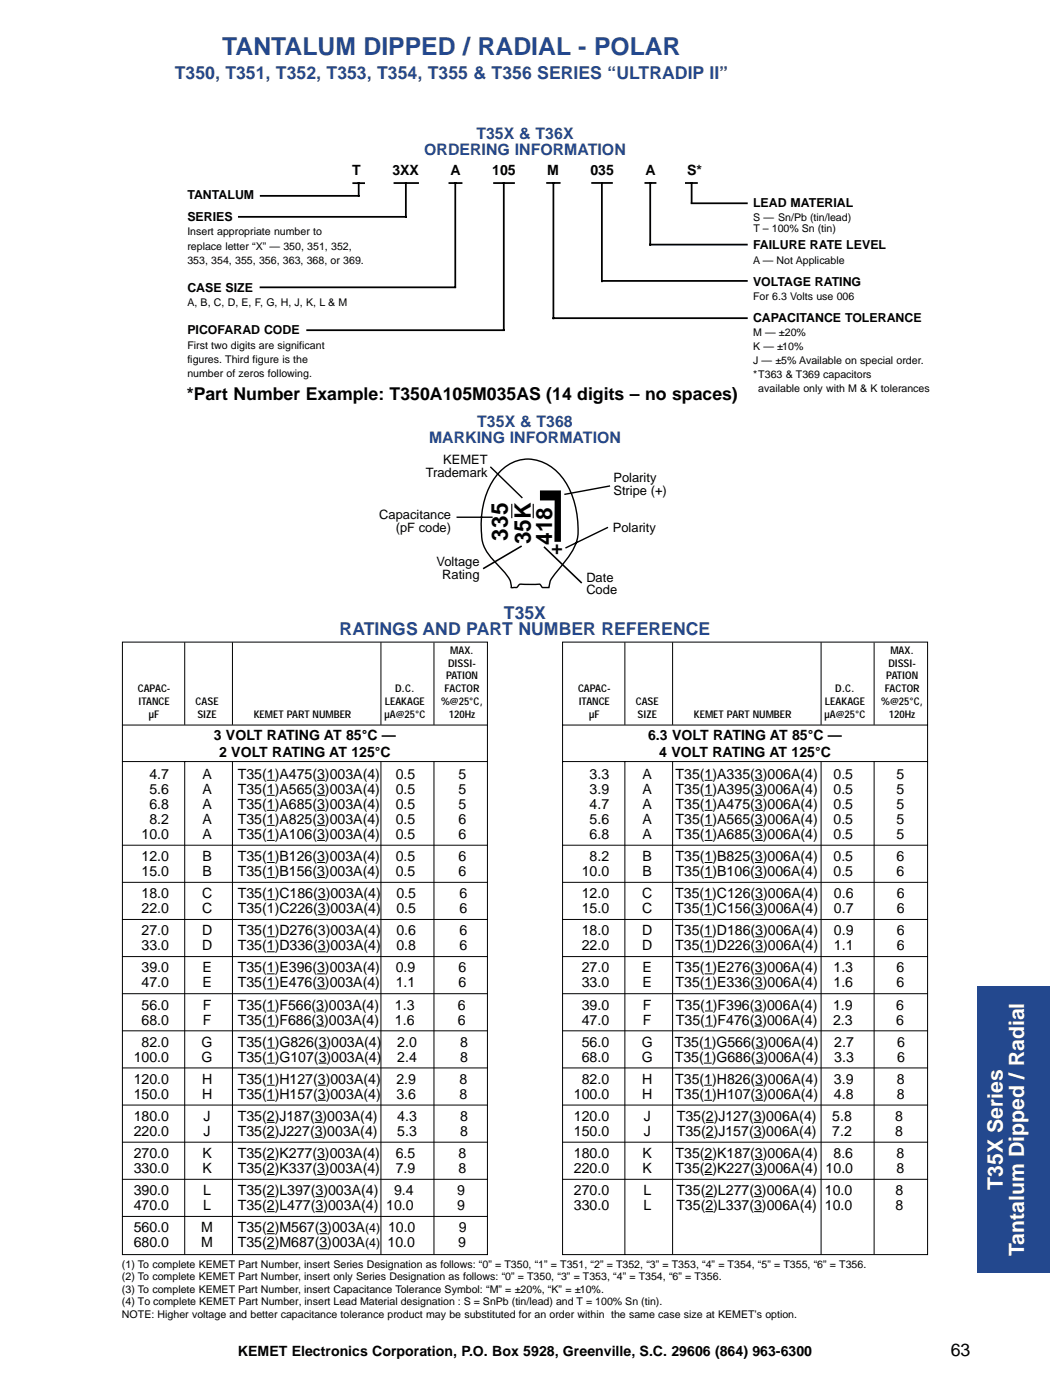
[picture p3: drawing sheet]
<svg xmlns="http://www.w3.org/2000/svg" width="210mm" height="279mm" viewBox="0 0 210 279" stroke-linecap="round" stroke-linejoin="round" font-family="sans-serif">
<defs><g id="words">
<text font-size="4.9" fill="#23488e" x="44.3" y="10.9">TANTALUM DIPPED / RADIAL - POLAR</text>
<g font-size="4.5">
<text x="101.4" y="107.9" transform="rotate(-90 101.4 107.9)">335</text>
<text x="105.9" y="108.7" transform="rotate(-90 105.9 108.7)">35K</text>
<text x="110.2" y="108.7" transform="rotate(-90 110.2 108.7)">418</text>
</g>
<text font-size="4.4" x="109.9" y="110.7">+</text>
<g font-size="4.2" fill="#fff">
<text x="200.2" y="237.5" transform="rotate(-90 200.2 237.5)">T35X Series</text>
<text x="204.4" y="250.7" transform="rotate(-90 204.4 250.7)">Tantalum Dipped / Radial</text>
</g>
<g font-size="3.5" fill="#23488e">
<text x="34.9" y="15.8">T350, T351, T352, T353, T354, T355 &amp; T356 SERIES “ULTRADIP II”</text>
<text x="100.6" y="123.6">T35X</text>
<text x="67.8" y="126.7">RATINGS AND PART NUMBER REFERENCE</text>
</g>
<g font-size="3.5">
<text x="37.3" y="79.8">*Part Number Example: T350A105M035AS (14 digits – no spaces)</text>
<text x="189.8" y="270.7">63</text>
</g>
<g font-size="3.2" fill="#23488e">
<text x="95.1" y="27.7">T35X &amp; T36X</text>
<text x="84.7" y="30.9">ORDERING INFORMATION</text>
<text x="85.6" y="88.4">MARKING INFORMATION</text>
<text x="95.2" y="85.2">T35X &amp; T368</text>
</g>
<g font-size="2.8">
<text x="70.3" y="34.9">T</text>
<text x="78.3" y="34.9">3XX</text>
<text x="89.9" y="34.9">A</text>
<text x="98.2" y="34.9">105</text>
<text x="109.2" y="34.9">M</text>
<text x="117.8" y="34.9">035</text>
<text x="128.8" y="34.9">A</text>
<text x="137.1" y="34.9">S*</text>
<text x="42.7" y="147.6">3 VOLT RATING AT 85°C —</text>
<text x="129.3" y="147.6">6.3 VOLT RATING AT 85°C —</text>
<text x="29.8" y="155.4">4.7</text>
<text x="40.4" y="155.4">A</text>
<text x="43.7" y="151">2 VOLT RATING AT 125°C</text>
<text x="47.4" y="155.4">T35(1)A475(3)003A(4)</text>
<text x="79" y="155.4">0.5</text>
<text x="91.5" y="155.4">5</text>
<text x="117.7" y="155.4">3.3</text>
<text x="128.2" y="155.4">A</text>
<text x="131.6" y="151">4 VOLT RATING AT 125°C</text>
<text x="134.8" y="155.4">T35(1)A335(3)006A(4)</text>
<text x="166.3" y="155.4">0.5</text>
<text x="178.9" y="155.4">5</text>
<text x="29.8" y="158.4">5.6</text>
<text x="29.8" y="161.4">6.8</text>
<text x="40.4" y="158.4">A</text>
<text x="40.4" y="161.4">A</text>
<text x="47.4" y="158.4">T35(1)A565(3)003A(4)</text>
<text x="47.4" y="161.4">T35(1)A685(3)003A(4)</text>
<text x="79" y="158.4">0.5</text>
<text x="79" y="161.4">0.5</text>
<text x="91.5" y="158.4">5</text>
<text x="91.5" y="161.4">5</text>
<text x="117.7" y="158.4">3.9</text>
<text x="117.7" y="161.4">4.7</text>
<text x="128.2" y="158.4">A</text>
<text x="128.2" y="161.4">A</text>
<text x="134.8" y="158.4">T35(1)A395(3)006A(4)</text>
<text x="134.8" y="161.4">T35(1)A475(3)006A(4)</text>
<text x="166.3" y="158.4">0.5</text>
<text x="166.3" y="161.4">0.5</text>
<text x="178.9" y="158.4">5</text>
<text x="178.9" y="161.4">5</text>
<text x="28.3" y="167.4">10.0</text>
<text x="29.8" y="164.4">8.2</text>
<text x="40.4" y="164.4">A</text>
<text x="40.4" y="167.4">A</text>
<text x="47.4" y="167.4">T35(1)A106(3)003A(4)</text>
<text x="47.4" y="164.4">T35(1)A825(3)003A(4)</text>
<text x="79" y="164.4">0.5</text>
<text x="79" y="167.4">0.5</text>
<text x="91.5" y="164.4">6</text>
<text x="91.5" y="167.4">6</text>
<text x="117.7" y="164.4">5.6</text>
<text x="117.7" y="167.4">6.8</text>
<text x="128.2" y="164.4">A</text>
<text x="128.2" y="167.4">A</text>
<text x="134.8" y="164.4">T35(1)A565(3)006A(4)</text>
<text x="134.8" y="167.4">T35(1)A685(3)006A(4)</text>
<text x="166.3" y="164.4">0.5</text>
<text x="166.3" y="167.4">0.5</text>
<text x="178.9" y="164.4">5</text>
<text x="178.9" y="167.4">5</text>
<text x="28.3" y="171.8">12.0</text>
<text x="40.4" y="171.8">B</text>
<text x="47.4" y="171.8">T35(1)B126(3)003A(4)</text>
<text x="79" y="171.8">0.5</text>
<text x="91.5" y="171.8">6</text>
<text x="117.7" y="171.8">8.2</text>
<text x="128.2" y="171.8">B</text>
<text x="134.8" y="171.8">T35(1)B825(3)006A(4)</text>
<text x="166.3" y="171.8">0.5</text>
<text x="178.9" y="171.8">6</text>
<text x="28.3" y="174.8">15.0</text>
<text x="28.3" y="179.3">18.0</text>
<text x="40.3" y="179.3">C</text>
<text x="40.4" y="174.8">B</text>
<text x="47.4" y="174.8">T35(1)B156(3)003A(4)</text>
<text x="47.4" y="179.3">T35(1)C186(3)003A(4)</text>
<text x="79" y="174.8">0.5</text>
<text x="79.1" y="179.3">0.5</text>
<text x="91.5" y="174.8">6</text>
<text x="91.7" y="179.3">6</text>
<text x="116.1" y="174.8">10.0</text>
<text x="116.1" y="179.3">12.0</text>
<text x="128.2" y="179.3">C</text>
<text x="128.2" y="174.8">B</text>
<text x="134.7" y="179.3">T35(1)C126(3)006A(4)</text>
<text x="134.8" y="174.8">T35(1)B106(3)006A(4)</text>
<text x="166.3" y="174.8">0.5</text>
<text x="166.4" y="179.3">0.6</text>
<text x="178.9" y="174.8">6</text>
<text x="179" y="179.3">6</text>
<text x="28.3" y="182.3">22.0</text>
<text x="40.3" y="182.3">C</text>
<text x="47.4" y="182.3">T35(1)C226(3)003A(4)</text>
<text x="79.1" y="182.3">0.5</text>
<text x="91.7" y="182.3">6</text>
<text x="116.1" y="182.3">15.0</text>
<text x="128.2" y="182.3">C</text>
<text x="134.7" y="182.3">T35(1)C156(3)006A(4)</text>
<text x="166.4" y="182.3">0.7</text>
<text x="179" y="182.3">6</text>
<text x="28.3" y="186.7">27.0</text>
<text x="28.3" y="189.7">33.0</text>
<text x="40.3" y="186.7">D</text>
<text x="40.3" y="189.7">D</text>
<text x="47.4" y="186.7">T35(1)D276(3)003A(4)</text>
<text x="47.4" y="189.7">T35(1)D336(3)003A(4)</text>
<text x="79.1" y="189.7">0.8</text>
<text x="79.1" y="186.7">0.6</text>
<text x="91.7" y="189.7">6</text>
<text x="91.7" y="186.7">6</text>
<text x="116.1" y="186.7">18.0</text>
<text x="116.1" y="189.7">22.0</text>
<text x="128.2" y="186.7">D</text>
<text x="128.2" y="189.7">D</text>
<text x="134.7" y="186.7">T35(1)D186(3)006A(4)</text>
<text x="134.7" y="189.7">T35(1)D226(3)006A(4)</text>
<text x="166.4" y="186.7">0.9</text>
<text x="166.4" y="189.7">1.1</text>
<text x="179" y="186.7">6</text>
<text x="179" y="189.7">6</text>
<text x="28.3" y="197.1">47.0</text>
<text x="28.3" y="194.1">39.0</text>
<text x="40.4" y="197.1">E</text>
<text x="40.4" y="194.1">E</text>
<text x="47.4" y="197.1">T35(1)E476(3)003A(4)</text>
<text x="47.4" y="194.1">T35(1)E396(3)003A(4)</text>
<text x="79" y="194.1">0.9</text>
<text x="79" y="197.1">1.1</text>
<text x="91.5" y="194.1">6</text>
<text x="91.5" y="197.1">6</text>
<text x="116.1" y="194.1">27.0</text>
<text x="116.1" y="197.1">33.0</text>
<text x="128.2" y="194.1">E</text>
<text x="128.2" y="197.1">E</text>
<text x="134.8" y="194.1">T35(1)E276(3)006A(4)</text>
<text x="134.8" y="197.1">T35(1)E336(3)006A(4)</text>
<text x="166.3" y="194.1">1.3</text>
<text x="166.3" y="197.1">1.6</text>
<text x="178.9" y="194.1">6</text>
<text x="178.9" y="197.1">6</text>
<text x="28.3" y="201.5">56.0</text>
<text x="40.5" y="201.5">F</text>
<text x="47.4" y="201.5">T35(1)F566(3)003A(4)</text>
<text x="78.8" y="201.5">1.3</text>
<text x="91.4" y="201.5">6</text>
<text x="116.1" y="201.5">39.0</text>
<text x="128.3" y="201.5">F</text>
<text x="134.9" y="201.5">T35(1)F396(3)006A(4)</text>
<text x="166.3" y="201.5">1.9</text>
<text x="178.8" y="201.5">6</text>
<text x="28.3" y="204.5">68.0</text>
<text x="28.3" y="208.9">82.0</text>
<text x="40.2" y="208.9">G</text>
<text x="40.5" y="204.5">F</text>
<text x="47.4" y="208.9">T35(1)G826(3)003A(4)</text>
<text x="47.4" y="204.5">T35(1)F686(3)003A(4)</text>
<text x="78.8" y="204.5">1.6</text>
<text x="79.3" y="208.9">2.0</text>
<text x="91.4" y="204.5">6</text>
<text x="91.8" y="208.9">8</text>
<text x="116.1" y="204.5">47.0</text>
<text x="116.1" y="208.9">56.0</text>
<text x="128.1" y="208.9">G</text>
<text x="128.3" y="204.5">F</text>
<text x="134.7" y="208.9">T35(1)G566(3)006A(4)</text>
<text x="134.9" y="204.5">T35(1)F476(3)006A(4)</text>
<text x="166.3" y="204.5">2.3</text>
<text x="166.5" y="208.9">2.7</text>
<text x="178.8" y="204.5">6</text>
<text x="179.1" y="208.9">6</text>
<text x="26.7" y="211.9">100.0</text>
<text x="40.2" y="211.9">G</text>
<text x="47.4" y="211.9">T35(1)G107(3)003A(4)</text>
<text x="79.3" y="211.9">2.4</text>
<text x="91.8" y="211.9">8</text>
<text x="116.1" y="211.9">68.0</text>
<text x="128.1" y="211.9">G</text>
<text x="134.7" y="211.9">T35(1)G686(3)006A(4)</text>
<text x="166.5" y="211.9">3.3</text>
<text x="179.1" y="211.9">6</text>
<text x="26.7" y="219.3">150.0</text>
<text x="26.7" y="216.3">120.0</text>
<text x="40.3" y="219.3">H</text>
<text x="40.3" y="216.3">H</text>
<text x="47.4" y="219.3">T35(1)H157(3)003A(4)</text>
<text x="47.4" y="216.3">T35(1)H127(3)003A(4)</text>
<text x="79.1" y="216.3">2.9</text>
<text x="79.1" y="219.3">3.6</text>
<text x="91.7" y="216.3">8</text>
<text x="91.7" y="219.3">8</text>
<text x="114.5" y="219.3">100.0</text>
<text x="116.1" y="216.3">82.0</text>
<text x="128.2" y="219.3">H</text>
<text x="128.2" y="216.3">H</text>
<text x="134.7" y="219.3">T35(1)H107(3)006A(4)</text>
<text x="134.7" y="216.3">T35(1)H826(3)006A(4)</text>
<text x="166.4" y="216.3">3.9</text>
<text x="166.4" y="219.3">4.8</text>
<text x="179" y="216.3">8</text>
<text x="179" y="219.3">8</text>
<text x="26.7" y="226.7">220.0</text>
<text x="26.7" y="223.7">180.0</text>
<text x="40.6" y="226.7">J</text>
<text x="40.6" y="223.7">J</text>
<text x="47.4" y="226.7">T35(2)J227(3)003A(4)</text>
<text x="47.4" y="223.7">T35(2)J187(3)003A(4)</text>
<text x="79.3" y="223.7">4.3</text>
<text x="79.3" y="226.7">5.3</text>
<text x="91.8" y="223.7">8</text>
<text x="91.8" y="226.7">8</text>
<text x="114.5" y="223.7">120.0</text>
<text x="114.5" y="226.7">150.0</text>
<text x="128.5" y="223.7">J</text>
<text x="128.5" y="226.7">J</text>
<text x="135.1" y="223.7">T35(2)J127(3)006A(4)</text>
<text x="135.1" y="226.7">T35(2)J157(3)006A(4)</text>
<text x="166.1" y="223.7">5.8</text>
<text x="166.1" y="226.7">7.2</text>
<text x="178.7" y="223.7">8</text>
<text x="178.7" y="226.7">8</text>
<text x="26.7" y="231.1">270.0</text>
<text x="40.4" y="231.1">K</text>
<text x="47.4" y="231.1">T35(2)K277(3)003A(4)</text>
<text x="79" y="231.1">6.5</text>
<text x="91.5" y="231.1">8</text>
<text x="114.5" y="231.1">180.0</text>
<text x="128.2" y="231.1">K</text>
<text x="134.8" y="231.1">T35(2)K187(3)006A(4)</text>
<text x="166.3" y="231.1">8.6</text>
<text x="178.9" y="231.1">8</text>
<text x="26.7" y="234.1">330.0</text>
<text x="26.7" y="238.5">390.0</text>
<text x="40.4" y="234.1">K</text>
<text x="40.6" y="238.5">L</text>
<text x="47.4" y="234.1">T35(2)K337(3)003A(4)</text>
<text x="47.4" y="238.5">T35(2)L397(3)003A(4)</text>
<text x="78.7" y="238.5">9.4</text>
<text x="79" y="234.1">7.9</text>
<text x="91.2" y="238.5">9</text>
<text x="91.5" y="234.1">8</text>
<text x="114.5" y="234.1">220.0</text>
<text x="114.5" y="238.5">270.0</text>
<text x="128.2" y="234.1">K</text>
<text x="128.4" y="238.5">L</text>
<text x="134.8" y="234.1">T35(2)K227(3)006A(4) 10.0</text>
<text x="135" y="238.5">T35(2)L277(3)006A(4) 10.0</text>
<text x="178.7" y="238.5">8</text>
<text x="178.9" y="234.1">8</text>
<text x="26.7" y="245.9">560.0</text>
<text x="26.7" y="241.5">470.0</text>
<text x="40.2" y="245.9">M</text>
<text x="40.6" y="241.5">L</text>
<text x="47.4" y="245.9">T35(2)M567(3)003A</text>
<text x="47.4" y="241.5">T35(2)L477(3)003A(4) 10.0</text>
<text x="77.4" y="245.9">10.0</text>
<text x="91.2" y="241.5">9</text>
<text x="91.6" y="245.9">9</text>
<text x="114.5" y="241.5">330.0</text>
<text x="128.4" y="241.5">L</text>
<text x="135" y="241.5">T35(2)L337(3)006A(4) 10.0</text>
<text x="178.7" y="241.5">8</text>
<text x="26.7" y="248.9">680.0</text>
<text x="40.2" y="248.9">M</text>
<text x="47.4" y="248.9">T35(2)M687(3)003A</text>
<text x="77.3" y="248.9">10.0</text>
<text x="91.5" y="248.9">9</text>
<text x="47.5" y="270.7">KEMET Electronics Corporation, P.O. Box 5928, Greenville, S.C. 29606 (864) 963-6300</text>
</g>
<g font-size="2.6">
<text x="85" y="95.2">Trademark</text>
<text x="88.4" y="92.6">KEMET</text>
<text x="122.4" y="96.3">Polarity</text>
<text x="122.4" y="98.9">Stripe (+)</text>
<text x="75.7" y="103.5">Capacitance</text>
<text x="79" y="106.1">(pF code)</text>
<text x="122.3" y="106.1">Polarity</text>
<text x="87.1" y="112.9">Voltage</text>
<text x="88.3" y="115.5">Rating</text>
<text x="117" y="116.1">Date</text>
<text x="117" y="118.6">Code</text>
</g>
<g font-size="2.5">
<text x="37.4" y="39.7">TANTALUM</text>
<text x="150.3" y="41.3">LEAD MATERIAL</text>
<text x="37.4" y="44.2">SERIES</text>
<text x="150.3" y="49.8">FAILURE RATE LEVEL</text>
<text x="37.4" y="58.3">CASE SIZE</text>
<text x="150.3" y="57">VOLTAGE RATING</text>
<text x="150.3" y="64.2">CAPACITANCE TOLERANCE</text>
<text x="37.4" y="66.7">PICOFARAD CODE</text>
<text x="72.9" y="245.9">(4)</text>
<text x="72.9" y="248.9">(4)</text>
</g>
<g font-size="2.1">
<text x="37.4" y="47">Insert appropriate number to</text>
<text x="150.3" y="44.1">S — Sn/Pb (tin/lead)</text>
<text x="150.4" y="46.3">T – 100% Sn (tin)</text>
<text x="37.4" y="49.8">replace letter “X” — 350, 351, 352,</text>
<text x="37.4" y="52.6">353, 354, 355, 356, 363, 368, or 369.</text>
<text x="150.3" y="52.6">A — Not Applicable</text>
<text x="150.3" y="59.8">For 6.3 Volts use 006</text>
<text x="37.4" y="61.1">A, B, C, D, E, F, G, H, J, K, L &amp; M</text>
<text x="37.4" y="69.6">First two digits are significant</text>
<text x="150.3" y="67">M — ±20%</text>
<text x="150.3" y="69.8">K — ±10%</text>
<text x="37.4" y="72.4">figures. Third figure is the</text>
<text x="37.4" y="75.2">number of zeros following.</text>
<text x="150.3" y="72.6">J — ±5% Available on special order.</text>
<text x="150.3" y="75.5">*T363 &amp; T369 capacitors</text>
<text x="151.3" y="78.3">available only with M &amp; K tolerances</text>
<text x="89.9" y="130.5">MAX.</text>
<text x="177.7" y="130.5">MAX.</text>
<text x="89" y="135.6">PATION</text>
<text x="89.4" y="133.1">DISSI-</text>
<text x="176.9" y="135.6">PATION</text>
<text x="177.3" y="133.1">DISSI-</text>
<text x="27.5" y="138.1">CAPAC-</text>
<text x="27.7" y="140.7">ITANCE</text>
<text x="29.7" y="143.2">µF</text>
<text x="39" y="140.7">CASE</text>
<text x="39.4" y="143.2">SIZE</text>
<text x="50.6" y="143.2">KEMET PART NUMBER</text>
<text x="76.7" y="143.2">µA@25°C</text>
<text x="76.8" y="140.7">LEAKAGE</text>
<text x="78.9" y="138.1">D.C.</text>
<text x="88" y="140.7">%@25°C,</text>
<text x="88.7" y="138.1">FACTOR</text>
<text x="89.6" y="143.2">120Hz</text>
<text x="115.4" y="138.1">CAPAC-</text>
<text x="115.5" y="140.7">ITANCE</text>
<text x="117.6" y="143.2">µF</text>
<text x="126.9" y="140.7">CASE</text>
<text x="127.2" y="143.2">SIZE</text>
<text x="138.5" y="143.2">KEMET PART NUMBER</text>
<text x="164.6" y="143.2">µA@25°C</text>
<text x="164.6" y="140.7">LEAKAGE</text>
<text x="166.7" y="138.1">D.C.</text>
<text x="175.9" y="140.7">%@25°C,</text>
<text x="176.6" y="138.1">FACTOR</text>
<text x="177.4" y="143.2">120Hz</text>
<text x="24.3" y="255.5">(2) To complete KEMET Part Number, insert only Series Designation as follows: “0” = T350, “3” = T353, “4” = T354, “6” = T356.</text>
<text x="24.3" y="253.1">(1) To complete KEMET Part Number, insert Series Designation as follows: “0” = T350, “1” = T351, “2” = T352, “3” = T353, “4” = T354, “5” = T355, “6” = T356.</text>
<text x="24.3" y="258">(3) To complete KEMET Part Number, insert Capacitance Tolerance Symbol: “M” = ±20%, “K” = ±10%.</text>
<text x="24.3" y="260.5">(4) To complete KEMET Part Number, insert Lead Material designation : S = SnPb (tin/lead) and T = 100% Sn (tin).</text>
<text x="24.3" y="263">NOTE: Higher voltage and better capacitance tolerance product may be substituted for an order within the same case size at KEMET’s option.</text>
</g>
</g></defs>
<g fill="none" stroke="#000" stroke-width=".2">
<path d="M24.4 128.1h72.9v122.3h-72.9zM53.2 155.7h1.6M53.2 158.7h1.6M63.3 155.7h1.6M63.3 158.7h1.6M53.2 161.7h1.6M53.2 164.7h1.6M53.2 167.7h1.6M53.2 172.1h1.6M53.2 175.1h1.6M53.2 179.5h1.6M63.3 161.7h1.6"/>
<path d="M63.3 164.7h1.6M63.3 167.7h1.6M63.3 172.1h1.6M63.3 175.1h1.6M63.4 179.5h1.6M53.2 186.9h1.6M53.2 189.9h1.6M53.2 194.4h1.6M53.2 197.4h1.6M63.3 194.4h1.6M63.3 197.4h1.6M63.4 182.5h1.6"/>
<path d="M63.4 189.9h1.6M53.2 201.8h1.6M53.2 204.8h1.6M53.2 209.2h1.6M53.2 212.2h1.6M53.2 216.6h1.6M53.2 219.6h1.6M63.1 201.8h1.6M63.1 204.8h1.6M63.4 216.6h1.6M63.4 219.6h1.6M63.6 209.2h1.6"/>
<path d="M63.6 212.2h1.6M53.2 224h1.6M53.2 227h1.6M53.2 231.4h1.6M53.2 234.4h1.6M53.2 238.8h1.6M62.8 224h1.6M62.8 227h1.6M63 238.8h1.5M63.3 231.4h1.6M63.3 234.4h1.6M53.2 241.8h1.6"/>
<path d="M53.2 246.2h1.6M53.2 249.2h1.6M63 241.8h1.5M63.8 246.2h1.5M63.8 249.2h1.5"/>
</g>
<path d="M195.1 196.8h14.5v57.2h-14.5z" fill-rule="evenodd" fill="#23488e"/>
<path d="M15.9 267.8h177.8v3.7h-177.8z" fill-rule="evenodd" fill="#fff"/>
<g fill="none" stroke="#000" stroke-width=".2">
<path d="M36.9 128.2v16.5M46.4 128.2v16.5M76 128.2v16.5M86.6 128.2v16.5M24.3 144.7h73.1M24.3 152h73.1M36.9 151.9v98.5M46.4 151.9v98.5M76 151.9v98.5M86.6 151.9v98.5M24.3 168.7h73.1M24.3 176.1h73.1"/>
<path d="M24.3 183.5h73.1M24.3 190.9h73.1M24.3 198.3h73.1M24.3 205.7h73.1M24.3 213.1h73.1M24.3 220.5h73.1M24.3 227.9h73.1M24.3 235.4h73.1M24.3 242.8h73.1"/>
</g>
<g fill="#fff">
<path d="M15.9 32.8h177.8v2.7h-177.8z" fill-rule="evenodd"/>
<path d="M37.4 37.9h39.2v37.9h-39.2z" fill-rule="evenodd"/>
</g>
<g fill="none" stroke="#000" stroke-width=".35">
<path d="M51.9 39.1h19.9M70.3 36.6h2.5M71.6 36.3v2.9M78.5 36.5h5.1M81 36.3v7.2M89.5 36.5h2.8M90.9 36.3v21.2M98.4 36.5h4.4M100.5 36.3v29.8M109 36.5h2.9M110.4 36.3v27.4M118 36.5h4.3"/>
<path d="M120.1 36.3v20M128.6 36.5h2.4M129.8 36.4v12.6M136.7 36.5h2.6M138 36.3v4.3M47.5 43.3h33.6M51.8 57.3h39.2M119.9 56.1h29.3M129.6 48.8h19.6M137.9 40.6h11.3M61.1 65.9h39.6M110.3 63.5h38.9"/>
</g>
<g fill="none" stroke="#000" stroke-width=".2">
<path d="M112.3 128.1h72.8v122.3h-72.8zM124.7 128.2v16.5M134.2 128.2v16.5M163.9 128.2v16.5M174.4 128.2v16.5M112.2 144.7h73M112.2 152h73M124.7 151.9v98.5M134.2 151.9v98.5M140.6 155.7h1.6M140.6 158.7h1.6M150.7 155.7h1.5"/>
<path d="M150.7 158.7h1.5M163.9 151.9v98.5M174.4 151.9v98.5M112.2 168.7h73M112.2 176.1h73M140.5 179.5h1.6M140.6 161.7h1.6M140.6 164.7h1.6M140.6 167.7h1.6M140.6 172.1h1.6M140.6 175.1h1.6M150.7 161.7h1.5"/>
<path d="M150.7 164.7h1.5M150.7 167.7h1.5M150.7 172.1h1.5M150.7 175.1h1.5M150.7 179.5h1.6M112.2 183.5h73M112.2 190.9h73M112.2 198.3h73M140.5 182.5h1.6M140.5 186.9h1.6M140.5 189.9h1.6M140.6 194.4h1.6"/>
<path d="M140.6 197.4h1.6M150.7 194.4h1.5M150.7 197.4h1.5M150.7 182.5h1.6M150.7 186.9h1.6M150.7 189.9h1.6M112.2 205.7h73M112.2 213.1h73M140.5 209.2h1.5M140.5 212.2h1.5M140.5 216.6h1.6M140.5 219.6h1.6"/>
<path d="M140.7 201.8h1.6M140.7 204.8h1.6M150.6 201.8h1.6M150.6 204.8h1.6M150.7 216.6h1.6M150.7 219.6h1.6M150.8 209.2h1.6M150.8 212.2h1.6M112.2 220.5h73M112.2 227.9h73M112.2 235.4h73M140.6 231.4h1.6"/>
<path d="M140.6 234.4h1.6M140.8 238.8h1.6M140.9 224h1.5M140.9 227h1.5M150.4 224h1.6M150.4 227h1.6M150.5 238.8h1.6M150.7 231.4h1.5M150.7 234.4h1.5M140.8 241.8h1.6M150.5 241.8h1.6"/>
</g>
<path d="M104.1 109l-7.7 4.5M108.6 109.1l7.5 7.3" fill="none" stroke="#000" stroke-width=".32"/>
<path d="M97.9 93.2l6.4 6.2M100.2 93.7a7.7 7.7 0 0 1 10.9 .3 16.1 16.1 0 0 1 3.9 14.4 23 23 0 0 1-4.3 6.2 4.4 4.4 0 0 0-1.1 2.7h-1.3l-.6-.7h-3.8l-.3 .1a1.18 1.18 0 0 1-1.4 .6h-.2v-.4a3.9 3.9 0 0 0-1.2-2.6l-2-2.2a8.4 8.4 0 0 1-2.8-6.9 15.4 15.4 0 0 1 4.2-11.5zM121.8 97l-9.2 1.7M91.1 103.2h7.2M121.3 105.2l-8.5 4.2" fill="none" stroke="#000" stroke-width=".28"/>
<path d="M107.8 97.9h4.1v10.2h-1.2v-8.2h-2.9z" fill="#000"/>
<path d="M102.1 100.6v2.8M106.4 100.6v2.8" fill="none" stroke="#000" stroke-width=".22"/>
<use href="#words"/>
</svg>
